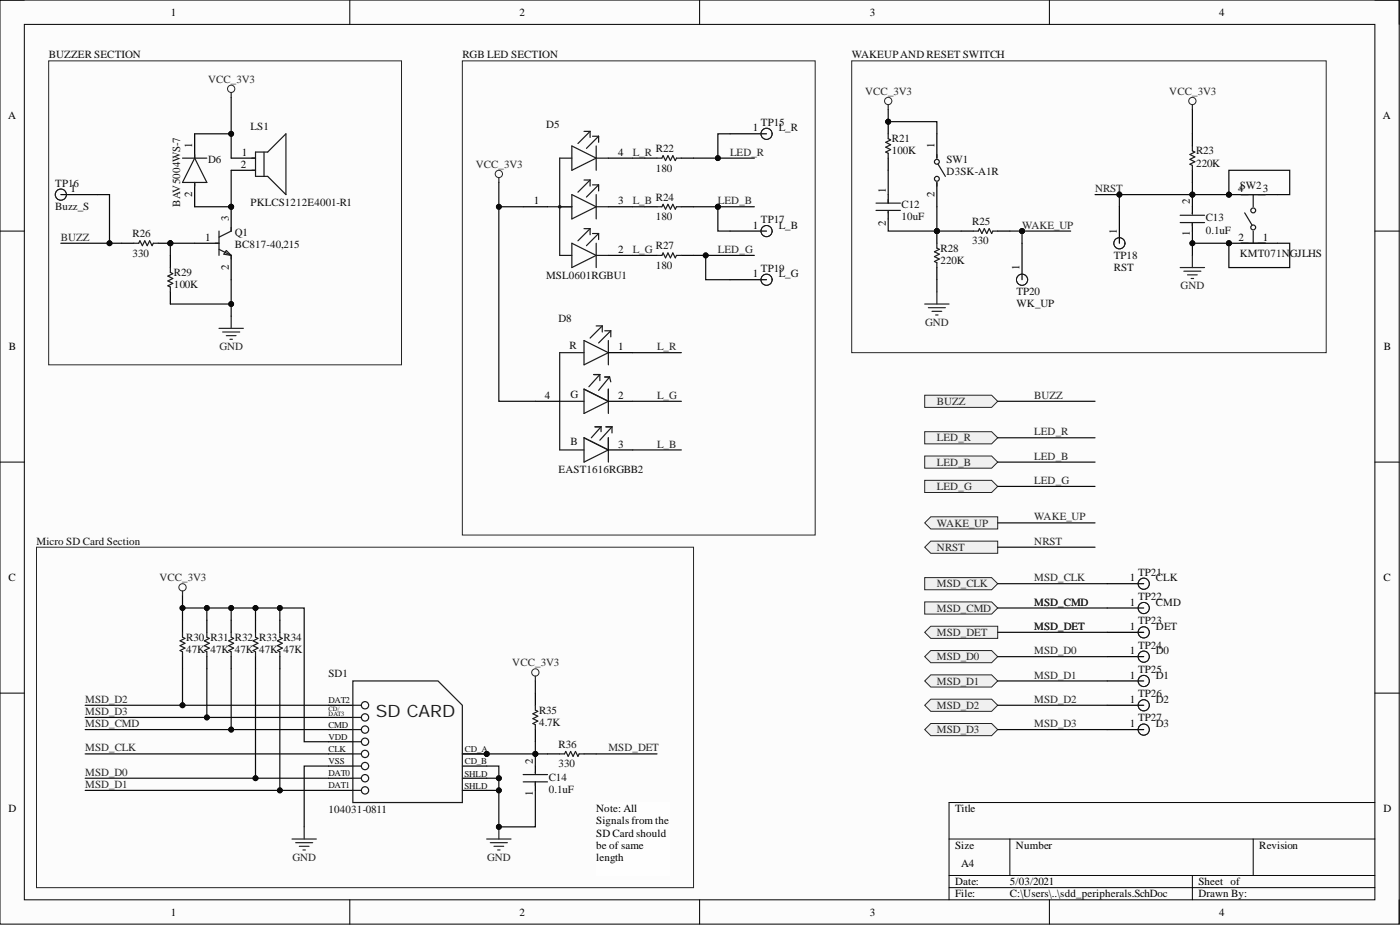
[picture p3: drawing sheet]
<svg xmlns="http://www.w3.org/2000/svg" width="292mm" height="193mm" viewBox="0 0 292 193" stroke-linecap="round" stroke-linejoin="round" font-family="sans-serif">
<defs><g id="words">
<text font-size="3.6" fill="#1c1c1c" x="78.4" y="149.7">SD CARD</text>
<g font-size="2.3">
<text x="35.6" y="3.3">1</text>
<text x="108.4" y="3.3">2</text>
<text x="181.5" y="3.3">3</text>
<text x="254.4" y="3.3">4</text>
<text x="1.7" y="24.9">A</text>
<text x="157.1" y="27.4">1</text>
<text x="288.6" y="24.9">A</text>
<text x="40.1" y="31" transform="rotate(-90 40.1 31)">1</text>
<text x="50.3" y="35">2</text>
<text x="50.4" y="32.5">1</text>
<text x="129" y="32.5">4</text>
<text x="195" y="31" transform="rotate(-90 195 31)">1</text>
<text x="14.7" y="40.1">1</text>
<text x="40.1" y="41.1" transform="rotate(-90 40.1 41.1)">2</text>
<text x="184.8" y="40.3" transform="rotate(-90 184.8 40.3)">1</text>
<text x="195" y="41.1" transform="rotate(-90 195 41.1)">2</text>
<text x="258.3" y="40.1">4</text>
<text x="263.5" y="40.1">3</text>
<text x="47.7" y="46.2" transform="rotate(-90 47.7 46.2)">3</text>
<text x="111.4" y="42.6">1</text>
<text x="129" y="42.6">3</text>
<text x="157.1" y="47.7">1</text>
<text x="184.8" y="47.2" transform="rotate(-90 184.8 47.2)">2</text>
<text x="248.3" y="42.6" transform="rotate(-90 248.3 42.6)">2</text>
<text x="42.8" y="50.2">1</text>
<text x="129" y="52.8">2</text>
<text x="233" y="48.7" transform="rotate(-90 233 48.7)">1</text>
<text x="248.3" y="49.3" transform="rotate(-90 248.3 49.3)">1</text>
<text x="258.4" y="50.2">2</text>
<text x="263.5" y="50.2">1</text>
<text x="47.7" y="56.3" transform="rotate(-90 47.7 56.3)">2</text>
<text x="157.1" y="57.8">1</text>
<text x="212.7" y="56.3" transform="rotate(-90 212.7 56.3)">1</text>
<text x="1.9" y="73.1">B</text>
<text x="129" y="73.1">1</text>
<text x="288.7" y="73.1">B</text>
<text x="113.6" y="83.2">4</text>
<text x="129" y="83.2">2</text>
<text x="129" y="93.4">3</text>
<text x="1.8" y="121.3">C</text>
<text x="235.7" y="121.3">1</text>
<text x="288.6" y="121.3">C</text>
<text x="235.7" y="126.3">1</text>
<text x="235.7" y="131.4">1</text>
<text x="235.7" y="136.5">1</text>
<text x="235.7" y="141.6">1</text>
<text x="235.7" y="146.6">1</text>
<text x="235.7" y="151.7">1</text>
<text x="111.2" y="159.3" transform="rotate(-90 111.2 159.3)">2</text>
<text x="111.2" y="166" transform="rotate(-90 111.2 166)">1</text>
<text x="1.8" y="169.5">D</text>
<text x="124.4" y="169.5">Note: All</text>
<text x="124.4" y="172">Signals from the</text>
<text x="199.3" y="169.5">Title</text>
<text x="288.6" y="169.5">D</text>
<text x="124.4" y="174.5">SD Card should</text>
<text x="124.4" y="177.1">be of same</text>
<text x="124.4" y="179.6">l</text>
<text x="125.1" y="179.6">ength</text>
<text x="199.3" y="177.1">Size</text>
<text x="212" y="177.1">Number</text>
<text x="262.7" y="177.1">Revision</text>
<text x="199.3" y="184.7">Date:</text>
<text x="200.5" y="180.9">A4</text>
<text x="210.7" y="184.7">5/03/2021</text>
<text x="250" y="184.7">Sheet of</text>
<text x="35.6" y="191">1</text>
<text x="108.4" y="191">2</text>
<text x="181.5" y="191">3</text>
<text x="199.3" y="187.2">File:</text>
<text x="210.7" y="187.2">C:\Users\..\sdd_peripherals.SchDoc</text>
<text x="250" y="187.2">Drawn By:</text>
<text x="254.4" y="191">4</text>
</g>
<g font-size="2.3" fill="#0e0e0e">
<text x="10.2" y="12.2">BUZZER SECTION</text>
<text x="96.5" y="12.2">RGB LED SECTION</text>
<text x="177.7" y="12.2">WAKEUPAND RESET SWITCH</text>
<text x="52.3" y="27.2">LS1</text>
<text x="114" y="26.6">D5</text>
<text x="158.7" y="26.2">TP15</text>
<text x="162.5" y="27.4">L_R</text>
<text x="186.1" y="29.7">R21</text>
<text x="43.4" y="34">D6</text>
<text x="136.8" y="31.7">R22</text>
<text x="136.8" y="35.8">180</text>
<text x="186.1" y="32.2">100K</text>
<text x="197.5" y="34">SW1</text>
<text x="249.5" y="32.2">R23</text>
<text x="249.5" y="34.8">220K</text>
<text x="11.5" y="38.9">TP16</text>
<text x="136.8" y="41.9">R24</text>
<text x="197.5" y="36.5">D3SK-A1R</text>
<text x="258.7" y="39.3">SW2</text>
<text x="11.5" y="43.8">Buzz_S</text>
<text x="37.6" y="43.1" transform="rotate(-90 37.6 43.1)">BAV5004WS-7</text>
<text x="52.3" y="42.9">PKLCS1212E4001-R1</text>
<text x="136.8" y="45.9">180</text>
<text x="158.7" y="46.5">TP17</text>
<text x="162.5" y="47.7">L_B</text>
<text x="188.1" y="43.4">C12</text>
<text x="188.1" y="45.9">10uF</text>
<text x="202.8" y="46.9">R25</text>
<text x="251.6" y="46.2">C13</text>
<text x="27.7" y="49.5">R26</text>
<text x="27.7" y="53.5">330</text>
<text x="49" y="49.2">Q1</text>
<text x="49" y="51.8">BC817-40,215</text>
<text x="136.8" y="52">R27</text>
<text x="196.2" y="52.5">R28</text>
<text x="202.8" y="51">330</text>
<text x="232.4" y="54">TP18</text>
<text x="251.6" y="48.7">0.1uF</text>
<text x="258.7" y="53.5">KMT071N</text>
<text x="269.1" y="53.5">GJLHS</text>
<text x="36.3" y="57.6">R29</text>
<text x="114" y="58.1">MSL0601RGBU1</text>
<text x="136.8" y="56.1">180</text>
<text x="158.7" y="56.7">TP19</text>
<text x="162.5" y="57.8">L_G</text>
<text x="196.2" y="55.1">220K</text>
<text x="232.4" y="56.5">RST</text>
<text x="36.3" y="60.1">100K</text>
<text x="212.1" y="61.6">TP20</text>
<text x="212.1" y="64.1">WK_UP</text>
<text x="116.5" y="67.2">D8</text>
<text x="118.8" y="72.8">R</text>
<text x="119.1" y="83">G</text>
<text x="119.1" y="92.8">B</text>
<text x="116.5" y="98.7">EAST1616RGBB2</text>
<text x="7.6" y="113.6">Micro SD Card Section</text>
<text x="237.4" y="120.1">TP21</text>
<text x="237.4" y="125.1">TP22</text>
<text x="241.2" y="121.3">CLK</text>
<text x="237.4" y="130.2">TP23</text>
<text x="241.2" y="126.3">CMD</text>
<text x="241.2" y="131.4">DET</text>
<text x="38.8" y="133.7">R30 R31 R32 R33 R34</text>
<text x="38.8" y="136.2">47K 47K 47K 47K 47K</text>
<text x="237.4" y="135.3">TP24</text>
<text x="241.2" y="136.5">D0</text>
<text x="68.5" y="141.3">SD1</text>
<text x="237.4" y="140.4">TP25</text>
<text x="241.2" y="141.6">D1</text>
<text x="112.5" y="148.9">R35</text>
<text x="237.4" y="145.4">TP26</text>
<text x="241.2" y="146.6">D2</text>
<text x="112.5" y="151.4">4.7K</text>
<text x="237.4" y="150.5">TP27</text>
<text x="241.2" y="151.7">D3</text>
<text x="116.5" y="156">R36</text>
<text x="116.5" y="160.1">330</text>
<text x="114.5" y="162.9">C14</text>
<text x="114.5" y="165.4">0.1uF</text>
<text x="68.5" y="169.7">104031-0811</text>
</g>
<g font-size="2.3" fill="#262626">
<text x="43.4" y="17.3">VCC_3V3</text>
<text x="180.5" y="19.8">VCC_3V3</text>
<text x="244" y="19.8">VCC_3V3</text>
<text x="99.3" y="35">VCC_3V3</text>
<text x="132" y="32.5">L_R</text>
<text x="152.3" y="32.5">LED_R</text>
<text x="228.5" y="40.1">NRST</text>
<text x="132" y="42.6">L_B</text>
<text x="149.8" y="42.6">LED_B</text>
<text x="213.2" y="47.7">WAKE_UP</text>
<text x="12.7" y="50.2">BUZZ</text>
<text x="132" y="52.8">L_G</text>
<text x="149.8" y="52.8">LED_G</text>
<text x="246.3" y="60.4">GND</text>
<text x="193" y="68">GND</text>
<text x="45.8" y="73.1">GND</text>
<text x="137.1" y="73.1">L_R</text>
<text x="137.1" y="83.2">L_G</text>
<text x="215.8" y="83.2">BUZZ</text>
<text x="195.5" y="84.5">BUZZ</text>
<text x="137.1" y="93.4">L_B</text>
<text x="195.5" y="92.1">LED_R</text>
<text x="215.8" y="90.8">LED_R</text>
<text x="215.8" y="95.9">LED_B</text>
<text x="195.5" y="97.2">LED_B</text>
<text x="215.8" y="101">LED_G</text>
<text x="195.5" y="102.2">LED_G</text>
<text x="195.5" y="109.8">WAKE_UP</text>
<text x="215.8" y="108.6">WAKE_UP</text>
<text x="215.8" y="113.6">NRST</text>
<text x="195.5" y="114.9">NRST</text>
<text x="33.3" y="121.3">VCC_3V3</text>
<text x="195.5" y="122.5">MSD_CLK</text>
<text x="215.8" y="121.3">MSD_CLK</text>
<text x="195.5" y="127.6">MSD_CMD</text>
<text x="215.8" y="126.3">MSD_CMD</text>
<text x="215.8" y="131.4">MSD_DET</text>
<text x="195.5" y="132.7">MSD_DET</text>
<text x="195.5" y="137.7">MSD_D0</text>
<text x="215.8" y="136.5">MSD_D0</text>
<text x="106.9" y="139">VCC_3V3</text>
<text x="195.5" y="142.8">MSD_D1</text>
<text x="215.8" y="141.6">MSD_D1</text>
<text x="17.8" y="146.6">MSD_D2</text>
<text x="17.8" y="149.2">MSD_D3</text>
<text x="195.5" y="147.9">MSD_D2</text>
<text x="215.8" y="146.6">MSD_D2</text>
<text x="17.8" y="151.7">MSD_CMD</text>
<text x="195.5" y="153">MSD_D3</text>
<text x="215.8" y="151.7">MSD_D3</text>
<text x="17.8" y="161.8">MSD_D0</text>
<text x="17.8" y="156.8">MSD_CLK</text>
<text x="126.9" y="156.8">MSD_DET</text>
<text x="17.8" y="164.4">MSD_D1</text>
<text x="61" y="179.6">GND</text>
<text x="101.6" y="179.6">GND</text>
</g>
<g font-size="1.9" fill="#0e0e0e">
<text x="68.5" y="146.7">DAT2</text>
<text x="68.5" y="151.8">CMD</text>
<text x="68.5" y="154.3">VDD</text>
<text x="68.5" y="156.9">CLK</text>
<text x="68.5" y="159.4">VSS</text>
<text x="68.5" y="161.9">DAT0</text>
<text x="97" y="156.9">CD_A</text>
<text x="97" y="159.4">CD_B</text>
<text x="68.5" y="164.5">DAT1</text>
<text x="96.9" y="162.1">SHLD</text>
<text x="96.9" y="164.6">SHLD</text>
</g>
<g font-size="1.4" fill="#0e0e0e">
<text x="68.5" y="149.3">DAT3</text>
<text x="68.5" y="148.3">CD/</text>
</g>
</g></defs>
<path d="M0 0h291.9v192.8h-291.9z" fill-rule="evenodd" fill="#fcfcfc"/>
<path d="M0 0h291.9v192.8h-291.9z" fill="none" stroke="#000" stroke-width=".21"/>
<path d="M5.1 5.1h281.8v182.6h-281.8z" fill-rule="evenodd" fill="#fcfcfc"/>
<g fill="none" stroke="#000" stroke-width=".21">
<path d="M0 0h5.1M5.1 5.1h281.8v182.6h-281.8zM73 0v5.1M146 0v5.1M219 0v5.1M286.9 0h5v5.1M0 48.2h5.1M286.9 48.2h5M0 96.4h5.1M286.9 96.4h5M0 144.6h5.1M286.9 144.6h5"/>
<path d="M198 175h88.9M210.7 175v7.6M261.5 175v7.6M286.9 167.4h-88.9v20.3M73 187.7v5.1M146 187.7v5.1M198 182.6h88.9M198 185.2h88.9M219 187.7v5.1M248.8 182.6v5.1M291.9 187.7v5.1"/>
</g>
<path d="M40.6 27.9v5.1M40.6 38.1v5M48.2 33h5.1M48.2 35.5h5.1" fill="none" stroke="#000" stroke-width=".25"/>
<path d="M38.1 33h5.1M40.6 33l2.6 5.1h-5.1zM40.6 32.2v.8M40.6 38.1v.7M52.5 33h.8M52.5 35.5h.8M53.3 31.7h2.5l3.9-3.8v12.7l-3.9-3.8h-2.5zM55.1 31.7v5.1" fill="none" stroke="#1c1c1c" stroke-width=".25"/>
<circle cx="48.2" cy="18.5" r=".76" fill="none" stroke="#262626" stroke-width=".21"/>
<path d="M48.2 19.3v1M45.7 68.5h5.1M46.5 69.3h3.5M47.2 70h2M48 70.8h.5M48.2 66v2.5" fill="none" stroke="#262626" stroke-width=".25"/>
<circle cx="48.2" cy="43.1" r=".51" fill="#0e0e0e"/>
<circle cx="48.2" cy="43.1" r=".51" fill="none" stroke="#0e0e0e" stroke-width=".21"/>
<path d="M40.6 50.7h5.1M48.2 43.1v5.1" fill="none" stroke="#000" stroke-width=".25"/>
<circle cx="48.2" cy="43.1" r=".51" fill="#0e0e0e"/>
<circle cx="48.2" cy="43.1" r=".51" fill="none" stroke="#0e0e0e" stroke-width=".21"/>
<path d="M48.2 53.3v5.1" fill="none" stroke="#000" stroke-width=".25"/>
<path d="M44.9 50.7h.8M45.7 48.2v5.1M45.7 52l2.5 1.3M47.2 52.3l1 1-1.5-.3zM48.2 47.4v.8l-2.5 1.3M48.2 53.3v.7" fill="none" stroke="#1c1c1c" stroke-width=".25"/>
<circle cx="35.5" cy="50.7" r=".51" fill="#0e0e0e"/>
<circle cx="35.5" cy="50.7" r=".51" fill="none" stroke="#0e0e0e" stroke-width=".21"/>
<path d="M33 50.7h2.5" fill="none" stroke="#000" stroke-width=".25"/>
<circle cx="35.5" cy="50.7" r=".51" fill="#0e0e0e"/>
<circle cx="35.5" cy="50.7" r=".51" fill="none" stroke="#0e0e0e" stroke-width=".21"/>
<g fill="none" stroke="#000" stroke-width=".25">
<path d="M126.9 33h5.1M134.5 33h2.6M142.2 33h2.5M25.4 50.7h2.5M35.5 53.3v2.5M109.2 43.1h5M126.9 43.1h5.1M126.9 53.3h5.1M134.5 43.1h2.6M134.5 53.3h2.6M142.2 43.1h2.5M142.2 53.3h2.5"/>
<path d="M35.5 60.9v2.5"/>
</g>
<g fill="none" stroke="#1c1c1c" stroke-width=".25">
<path d="M119.3 30.5l5.1 2.5-5.1 2.5zM119.3 33h-2.5v20.3h2.5M121.9 27.4h1.2M121.9 37.6h1.2M123.1 27.4l-2.5 2.5M123.1 27.4v1.3M123.1 37.6v1.2M123.1 37.6l-2.5 2.5M123.6 28.4h1.3M123.6 38.6h1.3M124.4 33h2.5M124.4 30.5v5"/>
<path d="M124.9 28.4v1.3M124.9 38.6v1.2M124.9 28.4l-2.5 2.6M124.9 38.6l-2.5 2.5M137.1 33h1l.3-.5 .5 1 .5-1 .5 1 .5-1 .5 1 .2-.5h1.1M27.9 50.7h1l.3-.5 .5 1.1 .5-1.1 .5 1.1 .5-1.1 .5 1.1 .3-.6h1M35.5 55.8v1l.5 .3-1 .5 1 .5-1 .5 1 .5-1 .5 .5 .3v1M114.2 43.1h5.1M119.3 40.6l5.1 2.5-5.1 2.6zM119.3 50.7l5.1 2.6-5.1 2.5zM121.9 47.7h1.2M123.1 47.7v1.3"/>
<path d="M123.1 47.7l-2.5 2.5M123.6 48.7h1.3M124.4 40.6v5.1M124.4 50.7v5.1M124.4 43.1h2.5M124.4 53.3h2.5M124.9 48.7v1.3M124.9 48.7l-2.5 2.6M137.1 43.1h1l.3-.5 .5 1 .5-1 .5 1 .5-1 .5 1 .2-.5h1.1M137.1 53.3h1l.3-.5 .5 1 .5-1 .5 1 .5-1 .5 1 .2-.5h1.1"/>
<circle cx="116.8" cy="43.1" r=".25"/>
</g>
<g fill="none" stroke="#262626" stroke-width=".21">
<path d="M10.2 12.7h73.6v63.4h-73.6z"/>
<circle cx="104.1" cy="36.3" r=".76"/>
</g>
<path d="M104.1 37v1.1" fill="none" stroke="#262626" stroke-width=".25"/>
<circle cx="149.8" cy="43.1" r=".51" fill="#0e0e0e"/>
<circle cx="149.8" cy="43.1" r=".51" fill="none" stroke="#0e0e0e" stroke-width=".21"/>
<path d="M96.5 12.7h73.6v98.9h-73.6z" fill="none" stroke="#262626" stroke-width=".21"/>
<path d="M195.5 27.9v5.1M195.5 38.1v5" fill="none" stroke="#000" stroke-width=".25"/>
<g fill="none" stroke="#1c1c1c" stroke-width=".25">
<path d="M195.5 32.2v.8M195.5 38.1v.7M195.7 34.3l1.5 2.5"/>
<circle cx="195.5" cy="37.3" r=".51"/>
<circle cx="195.5" cy="33.8" r=".51"/>
</g>
<circle cx="256.4" cy="50.7" r=".51" fill="#0e0e0e"/>
<circle cx="256.4" cy="50.7" r=".51" fill="none" stroke="#0e0e0e" stroke-width=".21"/>
<circle cx="256.4" cy="40.6" r=".51" fill="#0e0e0e"/>
<circle cx="256.4" cy="40.6" r=".51" fill="none" stroke="#0e0e0e" stroke-width=".21"/>
<path d="M256.4 50.7h5.1" fill="none" stroke="#000" stroke-width=".25"/>
<circle cx="256.4" cy="50.7" r=".51" fill="#0e0e0e"/>
<circle cx="256.4" cy="50.7" r=".51" fill="none" stroke="#0e0e0e" stroke-width=".21"/>
<path d="M256.4 40.6h5.1M261.5 50.7h5.1" fill="none" stroke="#000" stroke-width=".25"/>
<circle cx="256.4" cy="40.6" r=".51" fill="#0e0e0e"/>
<circle cx="256.4" cy="40.6" r=".51" fill="none" stroke="#0e0e0e" stroke-width=".21"/>
<path d="M261.5 40.6h5.1" fill="none" stroke="#000" stroke-width=".25"/>
<g fill="none" stroke="#1c1c1c" stroke-width=".25">
<path d="M258.9 50.7h5.1M258.9 40.6h5.1M259.7 44.4l1.5 2.5M261.5 40.6v2.5M261.5 48.2v2.5"/>
<circle cx="261.5" cy="47.4" r=".51"/>
<circle cx="261.5" cy="43.9" r=".51"/>
</g>
<circle cx="185.3" cy="25.4" r=".51" fill="#0e0e0e"/>
<circle cx="185.3" cy="25.4" r=".51" fill="none" stroke="#0e0e0e" stroke-width=".21"/>
<path d="M185.3 25.4v2.5" fill="none" stroke="#000" stroke-width=".25"/>
<circle cx="185.3" cy="25.4" r=".51" fill="#0e0e0e"/>
<circle cx="185.3" cy="25.4" r=".51" fill="none" stroke="#0e0e0e" stroke-width=".21"/>
<path d="M185.3 33v2.5M185.3 40.6v1.8M185.3 44.1v1.6M200.5 48.2h2.6M208.2 48.2h2.5" fill="none" stroke="#000" stroke-width=".25"/>
<path d="M185.3 27.9v1l.5 .3-1 .5 1 .5-1 .5 1 .5-1 .5 .5 .3v1M182.8 42.4h5.1M182.8 43.9h5.1M185.3 41.6v.8M185.3 44.1v.3M203.1 48.2h1l.3-.5 .5 1 .5-1 .5 1 .5-1 .5 1 .2-.5h1.1" fill="none" stroke="#1c1c1c" stroke-width=".25"/>
<circle cx="195.5" cy="48.2" r=".51" fill="#0e0e0e"/>
<circle cx="195.5" cy="48.2" r=".51" fill="none" stroke="#0e0e0e" stroke-width=".21"/>
<path d="M195.5 48.2v2.5" fill="none" stroke="#000" stroke-width=".25"/>
<circle cx="195.5" cy="48.2" r=".51" fill="#0e0e0e"/>
<circle cx="195.5" cy="48.2" r=".51" fill="none" stroke="#0e0e0e" stroke-width=".21"/>
<path d="M248.8 27.9v2.6M248.8 35.5v2.6M195.5 55.8v2.6" fill="none" stroke="#000" stroke-width=".25"/>
<path d="M248.8 30.5v1l.5 .2-1 .5 1 .5-1 .5 1 .5-1 .6 .5 .2v1M195.5 50.7v1.1l.5 .2-1 .5 1 .5-1 .5 1 .5-1 .5 .5 .3v1" fill="none" stroke="#1c1c1c" stroke-width=".25"/>
<g fill="none" stroke="#262626" stroke-width=".21">
<circle cx="185.3" cy="21.1" r=".76"/>
<circle cx="248.8" cy="21.1" r=".76"/>
</g>
<path d="M185.3 21.8v1M248.8 21.8v1M246.2 55.8h5.1M247 56.6h3.6M247.8 57.3h2M248.5 58.1h.5M248.8 53.3v2.5M192.9 63.4h5.1M193.7 64.2h3.5M194.5 64.9h2M195.2 65.7h.5M195.5 60.9v2.5" fill="none" stroke="#262626" stroke-width=".25"/>
<circle cx="213.2" cy="48.2" r=".51" fill="#0e0e0e"/>
<circle cx="213.2" cy="48.2" r=".51" fill="none" stroke="#0e0e0e" stroke-width=".21"/>
<path d="M177.7 12.7h99v60.9h-99z" fill="none" stroke="#262626" stroke-width=".21"/>
<circle cx="101.5" cy="157.3" r=".51" fill="#0e0e0e"/>
<circle cx="101.5" cy="157.3" r=".51" fill="none" stroke="#0e0e0e" stroke-width=".21"/>
<path d="M68.5 147.1h5.1M68.5 149.7h5.1M68.5 152.2h5.1M68.5 154.7h5.1M68.5 157.3h5.1M96.5 157.3h5M68.5 162.3h5.1M68.5 164.9h5.1" fill="none" stroke="#000" stroke-width=".25"/>
<circle cx="101.5" cy="157.3" r=".51" fill="#0e0e0e"/>
<circle cx="101.5" cy="157.3" r=".51" fill="none" stroke="#0e0e0e" stroke-width=".21"/>
<path d="M68.5 159.8h5.1M96.5 159.8h5M96.5 162.3h5M96.5 164.9h5" fill="none" stroke="#000" stroke-width=".25"/>
<path d="M73.6 142.1h17.8l5.1 5v20.3h-22.9z" fill="none" stroke="#1c1c1c" stroke-width=".25"/>
<circle cx="76.2" cy="149.7" r=".76" fill="#fefefe"/>
<circle cx="76.2" cy="149.7" r=".76" fill="none" stroke="#1c1c1c" stroke-width=".25"/>
<circle cx="76.2" cy="152.2" r=".76" fill="#fefefe"/>
<circle cx="76.2" cy="152.2" r=".76" fill="none" stroke="#1c1c1c" stroke-width=".25"/>
<circle cx="76.2" cy="147.1" r=".76" fill="#fefefe"/>
<circle cx="76.2" cy="147.1" r=".76" fill="none" stroke="#1c1c1c" stroke-width=".25"/>
<circle cx="76.2" cy="154.7" r=".76" fill="#fefefe"/>
<circle cx="76.2" cy="154.7" r=".76" fill="none" stroke="#1c1c1c" stroke-width=".25"/>
<circle cx="76.2" cy="157.3" r=".76" fill="#fefefe"/>
<circle cx="76.2" cy="157.3" r=".76" fill="none" stroke="#1c1c1c" stroke-width=".25"/>
<circle cx="76.2" cy="162.4" r=".76" fill="#fefefe"/>
<circle cx="76.2" cy="162.4" r=".76" fill="none" stroke="#1c1c1c" stroke-width=".25"/>
<circle cx="76.2" cy="159.8" r=".76" fill="#fefefe"/>
<circle cx="76.2" cy="159.8" r=".76" fill="none" stroke="#1c1c1c" stroke-width=".25"/>
<circle cx="76.2" cy="164.9" r=".76" fill="#fefefe"/>
<g fill="none" stroke="#1c1c1c" stroke-width=".25">
<path d="M38.1 131.9v1l.5 .3-1 .5 1 .5-1 .5 1 .5-1 .5 .5 .3v1M43.2 131.9v1l.5 .3-1.1 .5 1.1 .5-1.1 .5 1.1 .5-1.1 .5 .6 .3v1M48.2 131.9v1l.5 .3-1 .5 1 .5-1 .5 1 .5-1 .5 .5 .3v1M53.3 131.9v1l.5 .3-1 .5 1 .5-1 .5 1 .5-1 .5 .5 .3v1M58.4 131.9v1l.5 .3-1 .5 1 .5-1 .5 1 .5-1 .5 .5 .3v1M73.6 147.1h1.8M73.6 152.2h1.8M73.6 154.7h1.8M73.6 157.3h1.8M73.6 159.8h1.8M73.6 149.7h1.8M116.8 157.3h1l.2-.5 .6 1 .5-1 .5 1 .5-1 .5 1 .2-.5h1.1"/>
<path d="M73.6 162.3h1.8M73.6 164.9h1.8"/>
<circle cx="76.2" cy="164.9" r=".76"/>
</g>
<path d="M38.1 129.4v2.5M38.1 137v2.5M43.2 129.4v2.5M43.2 137v2.5M48.2 129.4v2.5M48.2 137v2.5M53.3 129.4v2.5M53.3 137v2.5M58.4 129.4v2.5M58.4 137v2.5M114.2 157.3h2.6M121.9 157.3h2.5" fill="none" stroke="#000" stroke-width=".25"/>
<circle cx="38.1" cy="122.5" r=".76" fill="none" stroke="#262626" stroke-width=".21"/>
<path d="M38.1 123.3v1M60.9 175h5.1M61.7 175.8h3.5M62.4 176.6h2.1M63.2 177.3h.5M63.5 172.5v2.5M101.5 175h5.1M102.3 175.8h3.6M103.1 176.6h2M103.8 177.3h.5M104.1 172.5v2.5" fill="none" stroke="#262626" stroke-width=".25"/>
<circle cx="104.1" cy="172.5" r=".51" fill="#0e0e0e"/>
<circle cx="104.1" cy="172.5" r=".51" fill="none" stroke="#0e0e0e" stroke-width=".21"/>
<path d="M111.7 144.6v2.5M111.7 152.2v2.5" fill="none" stroke="#000" stroke-width=".25"/>
<path d="M111.7 147.1v1l.5 .3-1 .5 1 .5-1 .5 1 .5-1 .5 .5 .3v1" fill="none" stroke="#1c1c1c" stroke-width=".25"/>
<g fill="none" stroke="#262626" stroke-width=".21">
<path d="M7.6 114.2h137.1v71h-137.1z"/>
<circle cx="111.7" cy="140.3" r=".76"/>
</g>
<path d="M111.7 141v1.1" fill="none" stroke="#262626" stroke-width=".25"/>
<path d="M124.4 167.4h15.2v15.2h-15.2z" fill-rule="evenodd" fill="#fefefe"/>
<path d="M124.4 167.4h15.2v15.2h-15.2z" fill="none" stroke="#fefefe" stroke-width=".21"/>
<path d="M152.3 27.9h7.6M12.7 40.6h7.6M152.3 48.2h7.6M152.3 58.4h7.6M213.2 50.7v7.7M233.5 43.1v7.6M248.8 43.1v1.6M248.8 46.4v1.8M111.7 159.8v1.5M111.7 163.1v1.8" fill="none" stroke="#000" stroke-width=".25"/>
<path d="M246.2 46.4h5.1M246.2 44.9h5.1M248.8 44.4v.3M248.8 46.4v.8M109.2 163.1h5M109.2 161.6h5M111.7 161.1v.2M111.7 163.1v.8" fill="none" stroke="#1c1c1c" stroke-width=".25"/>
<g fill="none" stroke="#1c1c1c" stroke-width=".21">
<circle cx="159.9" cy="27.9" r="1.17"/>
<circle cx="12.7" cy="40.6" r="1.17"/>
<circle cx="159.9" cy="58.4" r="1.17"/>
<circle cx="159.9" cy="48.2" r="1.17"/>
<circle cx="213.2" cy="58.4" r="1.17"/>
<circle cx="233.6" cy="50.7" r="1.17"/>
</g>
<path d="M192.9 82.5h14l1.3 1.2-1.3 1.3h-14z" fill-rule="evenodd" fill="#f0f0f0"/>
<path d="M192.9 82.5h14l1.3 1.2-1.3 1.3h-14z" fill="none" stroke="#262626" stroke-width=".21"/>
<path d="M192.9 90.1h14l1.3 1.2-1.3 1.3h-14z" fill-rule="evenodd" fill="#f0f0f0"/>
<path d="M192.9 90.1h14l1.3 1.2-1.3 1.3h-14z" fill="none" stroke="#262626" stroke-width=".21"/>
<path d="M192.9 95.1h14l1.3 1.3-1.3 1.3h-14z" fill-rule="evenodd" fill="#f0f0f0"/>
<path d="M192.9 95.1h14l1.3 1.3-1.3 1.3h-14z" fill="none" stroke="#262626" stroke-width=".21"/>
<path d="M192.9 100.2h14l1.3 1.3-1.3 1.2h-14z" fill-rule="evenodd" fill="#f0f0f0"/>
<path d="M192.9 100.2h14l1.3 1.3-1.3 1.2h-14z" fill="none" stroke="#262626" stroke-width=".21"/>
<path d="M192.9 109.1l1.3-1.3h14v2.6h-14z" fill-rule="evenodd" fill="#f0f0f0"/>
<path d="M192.9 109.1l1.3-1.3h14v2.6h-14z" fill="none" stroke="#262626" stroke-width=".21"/>
<path d="M192.9 114.2l1.3-1.3h14v2.5h-14z" fill-rule="evenodd" fill="#f0f0f0"/>
<path d="M192.9 114.2l1.3-1.3h14v2.5h-14z" fill="none" stroke="#262626" stroke-width=".21"/>
<path d="M192.9 120.5h14l1.3 1.3-1.3 1.2h-14z" fill-rule="evenodd" fill="#f0f0f0"/>
<path d="M192.9 120.5h14l1.3 1.3-1.3 1.2h-14z" fill="none" stroke="#262626" stroke-width=".21"/>
<path d="M192.9 125.6h14l1.3 1.2-1.3 1.3h-14z" fill-rule="evenodd" fill="#f0f0f0"/>
<path d="M192.9 125.6h14l1.3 1.2-1.3 1.3h-14z" fill="none" stroke="#262626" stroke-width=".21"/>
<path d="M192.9 131.9l1.3-1.3h14v2.6h-14z" fill-rule="evenodd" fill="#f0f0f0"/>
<path d="M192.9 131.9l1.3-1.3h14v2.6h-14z" fill="none" stroke="#262626" stroke-width=".21"/>
<path d="M192.9 137l1.3-1.3h12.7l1.3 1.3-1.3 1.3h-12.7z" fill-rule="evenodd" fill="#f0f0f0"/>
<path d="M192.9 137l1.3-1.3h12.7l1.3 1.3-1.3 1.3h-12.7z" fill="none" stroke="#262626" stroke-width=".21"/>
<path d="M192.9 142.1l1.3-1.3h12.7l1.3 1.3-1.3 1.2h-12.7z" fill-rule="evenodd" fill="#f0f0f0"/>
<path d="M192.9 142.1l1.3-1.3h12.7l1.3 1.3-1.3 1.2h-12.7z" fill="none" stroke="#262626" stroke-width=".21"/>
<path d="M192.9 147.1l1.3-1.2h12.7l1.3 1.2-1.3 1.3h-12.7z" fill-rule="evenodd" fill="#f0f0f0"/>
<path d="M192.9 147.1l1.3-1.2h12.7l1.3 1.2-1.3 1.3h-12.7z" fill="none" stroke="#262626" stroke-width=".21"/>
<path d="M192.9 152.2l1.3-1.3h12.7l1.3 1.3-1.3 1.3h-12.7z" fill-rule="evenodd" fill="#f0f0f0"/>
<path d="M192.9 152.2l1.3-1.3h12.7l1.3 1.3-1.3 1.3h-12.7z" fill="none" stroke="#262626" stroke-width=".21"/>
<path d="M231 121.8h7.6M231 126.8h7.6M231 131.9h7.6M231 137h7.6M231 142.1h7.6M231 147.1h7.6M231 152.2h7.6" fill="none" stroke="#000" stroke-width=".25"/>
<g fill="none" stroke="#1c1c1c" stroke-width=".21">
<circle cx="238.6" cy="137" r="1.17"/>
<circle cx="238.6" cy="131.9" r="1.17"/>
<circle cx="238.6" cy="126.8" r="1.17"/>
<circle cx="238.6" cy="121.8" r="1.17"/>
<circle cx="238.6" cy="152.2" r="1.17"/>
<circle cx="238.6" cy="142.1" r="1.17"/>
<circle cx="238.6" cy="147.1" r="1.17"/>
</g>
<path d="M48.2 20.3v12.7" fill="none" stroke="#0e0e0e" stroke-width=".25"/>
<circle cx="48.2" cy="27.9" r=".51" fill="#0e0e0e"/>
<circle cx="48.2" cy="27.9" r=".51" fill="none" stroke="#0e0e0e" stroke-width=".21"/>
<path d="M40.6 27.9h7.6" fill="none" stroke="#0e0e0e" stroke-width=".25"/>
<circle cx="48.2" cy="27.9" r=".51" fill="#0e0e0e"/>
<circle cx="48.2" cy="27.9" r=".51" fill="none" stroke="#0e0e0e" stroke-width=".21"/>
<path d="M48.2 35.5v7.6h-7.6" fill="none" stroke="#0e0e0e" stroke-width=".25"/>
<circle cx="48.2" cy="43.1" r=".51" fill="#0e0e0e"/>
<circle cx="48.2" cy="43.1" r=".51" fill="none" stroke="#0e0e0e" stroke-width=".21"/>
<path d="M35.5 50.7h5.1" fill="none" stroke="#0e0e0e" stroke-width=".25"/>
<circle cx="35.5" cy="50.7" r=".51" fill="#0e0e0e"/>
<circle cx="35.5" cy="50.7" r=".51" fill="none" stroke="#0e0e0e" stroke-width=".21"/>
<path d="M35.5 50.7v2.6" fill="none" stroke="#0e0e0e" stroke-width=".25"/>
<circle cx="35.5" cy="50.7" r=".51" fill="#0e0e0e"/>
<circle cx="35.5" cy="50.7" r=".51" fill="none" stroke="#0e0e0e" stroke-width=".21"/>
<path d="M48.2 58.4v7.6" fill="none" stroke="#0e0e0e" stroke-width=".25"/>
<circle cx="48.2" cy="63.4" r=".51" fill="#0e0e0e"/>
<circle cx="48.2" cy="63.4" r=".51" fill="none" stroke="#0e0e0e" stroke-width=".21"/>
<path d="M35.5 63.4h12.7" fill="none" stroke="#0e0e0e" stroke-width=".25"/>
<circle cx="48.2" cy="63.4" r=".51" fill="#0e0e0e"/>
<circle cx="48.2" cy="63.4" r=".51" fill="none" stroke="#0e0e0e" stroke-width=".21"/>
<path d="M12.7 50.7h12.7" fill="none" stroke="#0e0e0e" stroke-width=".25"/>
<circle cx="22.8" cy="50.7" r=".51" fill="#0e0e0e"/>
<circle cx="22.8" cy="50.7" r=".51" fill="none" stroke="#0e0e0e" stroke-width=".21"/>
<path d="M104.1 38.1v5h5.1" fill="none" stroke="#0e0e0e" stroke-width=".25"/>
<circle cx="104.1" cy="43.1" r=".51" fill="#0e0e0e"/>
<circle cx="104.1" cy="43.1" r=".51" fill="none" stroke="#0e0e0e" stroke-width=".21"/>
<path d="M132 33h2.5M185.3 35.5v5.1M132 43.1h2.5M132 53.3h2.5M195.5 43.1v5.1h-10.2v-2.5" fill="none" stroke="#0e0e0e" stroke-width=".25"/>
<circle cx="195.5" cy="48.2" r=".51" fill="#0e0e0e"/>
<circle cx="195.5" cy="48.2" r=".51" fill="none" stroke="#0e0e0e" stroke-width=".21"/>
<path d="M185.3 22.8v2.6h10.2v2.5" fill="none" stroke="#0e0e0e" stroke-width=".25"/>
<circle cx="185.3" cy="25.4" r=".51" fill="#0e0e0e"/>
<circle cx="185.3" cy="25.4" r=".51" fill="none" stroke="#0e0e0e" stroke-width=".21"/>
<path d="M195.5 58.4v2.5M195.5 48.2h5" fill="none" stroke="#0e0e0e" stroke-width=".25"/>
<circle cx="195.5" cy="48.2" r=".51" fill="#0e0e0e"/>
<circle cx="195.5" cy="48.2" r=".51" fill="none" stroke="#0e0e0e" stroke-width=".21"/>
<path d="M210.7 48.2h12.7" fill="none" stroke="#0e0e0e" stroke-width=".25"/>
<circle cx="213.2" cy="48.2" r=".51" fill="#0e0e0e"/>
<circle cx="213.2" cy="48.2" r=".51" fill="none" stroke="#0e0e0e" stroke-width=".21"/>
<path d="M248.8 38.1v2.5h7.6v-5.1h12.7v5.1h-2.5M248.8 22.8v5.1" fill="none" stroke="#0e0e0e" stroke-width=".25"/>
<circle cx="256.4" cy="40.6" r=".51" fill="#0e0e0e"/>
<circle cx="256.4" cy="40.6" r=".51" fill="none" stroke="#0e0e0e" stroke-width=".21"/>
<circle cx="248.8" cy="40.6" r=".51" fill="#0e0e0e"/>
<circle cx="248.8" cy="40.6" r=".51" fill="none" stroke="#0e0e0e" stroke-width=".21"/>
<path d="M248.8 48.2v5.1" fill="none" stroke="#0e0e0e" stroke-width=".25"/>
<circle cx="248.8" cy="50.7" r=".51" fill="#0e0e0e"/>
<circle cx="248.8" cy="50.7" r=".51" fill="none" stroke="#0e0e0e" stroke-width=".21"/>
<path d="M248.8 50.7h7.6v5.1h12.7v-5.1h-2.5" fill="none" stroke="#0e0e0e" stroke-width=".25"/>
<circle cx="256.4" cy="50.7" r=".51" fill="#0e0e0e"/>
<circle cx="256.4" cy="50.7" r=".51" fill="none" stroke="#0e0e0e" stroke-width=".21"/>
<circle cx="248.8" cy="50.7" r=".51" fill="#0e0e0e"/>
<circle cx="248.8" cy="50.7" r=".51" fill="none" stroke="#0e0e0e" stroke-width=".21"/>
<path d="M228.5 40.6h20.3" fill="none" stroke="#0e0e0e" stroke-width=".25"/>
<circle cx="248.8" cy="40.6" r=".51" fill="#0e0e0e"/>
<circle cx="248.8" cy="40.6" r=".51" fill="none" stroke="#0e0e0e" stroke-width=".21"/>
<circle cx="233.5" cy="40.6" r=".51" fill="#0e0e0e"/>
<circle cx="233.5" cy="40.6" r=".51" fill="none" stroke="#0e0e0e" stroke-width=".21"/>
<path d="M38.1 124.3v5.1" fill="none" stroke="#0e0e0e" stroke-width=".25"/>
<circle cx="38.1" cy="126.8" r=".51" fill="#0e0e0e"/>
<circle cx="38.1" cy="126.8" r=".51" fill="none" stroke="#0e0e0e" stroke-width=".21"/>
<path d="M38.1 126.8h5.1v2.6" fill="none" stroke="#0e0e0e" stroke-width=".25"/>
<circle cx="43.2" cy="126.8" r=".51" fill="#0e0e0e"/>
<circle cx="43.2" cy="126.8" r=".51" fill="none" stroke="#0e0e0e" stroke-width=".21"/>
<circle cx="38.1" cy="126.8" r=".51" fill="#0e0e0e"/>
<circle cx="38.1" cy="126.8" r=".51" fill="none" stroke="#0e0e0e" stroke-width=".21"/>
<path d="M43.2 126.8h5v2.6" fill="none" stroke="#0e0e0e" stroke-width=".25"/>
<circle cx="48.2" cy="126.8" r=".51" fill="#0e0e0e"/>
<circle cx="48.2" cy="126.8" r=".51" fill="none" stroke="#0e0e0e" stroke-width=".21"/>
<circle cx="43.2" cy="126.8" r=".51" fill="#0e0e0e"/>
<circle cx="43.2" cy="126.8" r=".51" fill="none" stroke="#0e0e0e" stroke-width=".21"/>
<path d="M48.2 126.8h5.1v2.6" fill="none" stroke="#0e0e0e" stroke-width=".25"/>
<circle cx="53.3" cy="126.8" r=".51" fill="#0e0e0e"/>
<circle cx="53.3" cy="126.8" r=".51" fill="none" stroke="#0e0e0e" stroke-width=".21"/>
<circle cx="48.2" cy="126.8" r=".51" fill="#0e0e0e"/>
<circle cx="48.2" cy="126.8" r=".51" fill="none" stroke="#0e0e0e" stroke-width=".21"/>
<path d="M53.3 126.8h5.1v2.6" fill="none" stroke="#0e0e0e" stroke-width=".25"/>
<circle cx="58.4" cy="126.8" r=".51" fill="#0e0e0e"/>
<circle cx="58.4" cy="126.8" r=".51" fill="none" stroke="#0e0e0e" stroke-width=".21"/>
<circle cx="53.3" cy="126.8" r=".51" fill="#0e0e0e"/>
<circle cx="53.3" cy="126.8" r=".51" fill="none" stroke="#0e0e0e" stroke-width=".21"/>
<path d="M17.8 147.1h50.7" fill="none" stroke="#0e0e0e" stroke-width=".25"/>
<circle cx="38.1" cy="147.1" r=".51" fill="#0e0e0e"/>
<circle cx="38.1" cy="147.1" r=".51" fill="none" stroke="#0e0e0e" stroke-width=".21"/>
<path d="M17.8 149.7h50.7" fill="none" stroke="#0e0e0e" stroke-width=".25"/>
<circle cx="43.2" cy="149.7" r=".51" fill="#0e0e0e"/>
<circle cx="43.2" cy="149.7" r=".51" fill="none" stroke="#0e0e0e" stroke-width=".21"/>
<path d="M17.8 152.2h50.7" fill="none" stroke="#0e0e0e" stroke-width=".25"/>
<circle cx="48.2" cy="152.2" r=".51" fill="#0e0e0e"/>
<circle cx="48.2" cy="152.2" r=".51" fill="none" stroke="#0e0e0e" stroke-width=".21"/>
<path d="M17.8 157.3h50.7M17.8 162.3h50.7" fill="none" stroke="#0e0e0e" stroke-width=".25"/>
<circle cx="53.3" cy="162.3" r=".51" fill="#0e0e0e"/>
<circle cx="53.3" cy="162.3" r=".51" fill="none" stroke="#0e0e0e" stroke-width=".21"/>
<path d="M17.8 164.9h50.7" fill="none" stroke="#0e0e0e" stroke-width=".25"/>
<circle cx="58.4" cy="164.9" r=".51" fill="#0e0e0e"/>
<circle cx="58.4" cy="164.9" r=".51" fill="none" stroke="#0e0e0e" stroke-width=".21"/>
<path d="M38.1 139.5v7.6" fill="none" stroke="#0e0e0e" stroke-width=".25"/>
<circle cx="38.1" cy="147.1" r=".51" fill="#0e0e0e"/>
<circle cx="38.1" cy="147.1" r=".51" fill="none" stroke="#0e0e0e" stroke-width=".21"/>
<path d="M43.2 139.5v10.2" fill="none" stroke="#0e0e0e" stroke-width=".25"/>
<circle cx="43.2" cy="149.7" r=".51" fill="#0e0e0e"/>
<circle cx="43.2" cy="149.7" r=".51" fill="none" stroke="#0e0e0e" stroke-width=".21"/>
<path d="M48.2 139.5v12.7" fill="none" stroke="#0e0e0e" stroke-width=".25"/>
<circle cx="48.2" cy="152.2" r=".51" fill="#0e0e0e"/>
<circle cx="48.2" cy="152.2" r=".51" fill="none" stroke="#0e0e0e" stroke-width=".21"/>
<path d="M53.3 139.5v22.8" fill="none" stroke="#0e0e0e" stroke-width=".25"/>
<circle cx="53.3" cy="162.3" r=".51" fill="#0e0e0e"/>
<circle cx="53.3" cy="162.3" r=".51" fill="none" stroke="#0e0e0e" stroke-width=".21"/>
<path d="M58.4 139.5v25.4" fill="none" stroke="#0e0e0e" stroke-width=".25"/>
<circle cx="58.4" cy="164.9" r=".51" fill="#0e0e0e"/>
<circle cx="58.4" cy="164.9" r=".51" fill="none" stroke="#0e0e0e" stroke-width=".21"/>
<path d="M58.4 126.8h5.1v27.9h5" fill="none" stroke="#0e0e0e" stroke-width=".25"/>
<circle cx="58.4" cy="126.8" r=".51" fill="#0e0e0e"/>
<circle cx="58.4" cy="126.8" r=".51" fill="none" stroke="#0e0e0e" stroke-width=".21"/>
<path d="M68.5 159.8h-5v12.7M101.5 164.9h2.6" fill="none" stroke="#0e0e0e" stroke-width=".25"/>
<circle cx="104.1" cy="164.9" r=".51" fill="#0e0e0e"/>
<circle cx="104.1" cy="164.9" r=".51" fill="none" stroke="#0e0e0e" stroke-width=".21"/>
<path d="M101.5 159.8h2.6v2.5" fill="none" stroke="#0e0e0e" stroke-width=".25"/>
<circle cx="104.1" cy="162.3" r=".51" fill="#0e0e0e"/>
<circle cx="104.1" cy="162.3" r=".51" fill="none" stroke="#0e0e0e" stroke-width=".21"/>
<path d="M111.7 157.3h2.5" fill="none" stroke="#0e0e0e" stroke-width=".25"/>
<circle cx="111.7" cy="157.3" r=".51" fill="#0e0e0e"/>
<circle cx="111.7" cy="157.3" r=".51" fill="none" stroke="#0e0e0e" stroke-width=".21"/>
<path d="M96.5 157.3h15.2" fill="none" stroke="#0e0e0e" stroke-width=".25"/>
<circle cx="111.7" cy="157.3" r=".51" fill="#0e0e0e"/>
<circle cx="111.7" cy="157.3" r=".51" fill="none" stroke="#0e0e0e" stroke-width=".21"/>
<circle cx="101.5" cy="157.3" r=".51" fill="#0e0e0e"/>
<circle cx="101.5" cy="157.3" r=".51" fill="none" stroke="#0e0e0e" stroke-width=".21"/>
<path d="M111.7 154.7v5.1" fill="none" stroke="#0e0e0e" stroke-width=".25"/>
<circle cx="111.7" cy="157.3" r=".51" fill="#0e0e0e"/>
<circle cx="111.7" cy="157.3" r=".51" fill="none" stroke="#0e0e0e" stroke-width=".21"/>
<path d="M111.7 142.1v2.5M124.4 157.3h12.7M101.5 162.3h2.6v10.2h7.6v-7.6" fill="none" stroke="#0e0e0e" stroke-width=".25"/>
<circle cx="104.1" cy="172.5" r=".51" fill="#0e0e0e"/>
<circle cx="104.1" cy="172.5" r=".51" fill="none" stroke="#0e0e0e" stroke-width=".21"/>
<circle cx="104.1" cy="164.9" r=".51" fill="#0e0e0e"/>
<circle cx="104.1" cy="164.9" r=".51" fill="none" stroke="#0e0e0e" stroke-width=".21"/>
<circle cx="104.1" cy="162.3" r=".51" fill="#0e0e0e"/>
<circle cx="104.1" cy="162.3" r=".51" fill="none" stroke="#0e0e0e" stroke-width=".21"/>
<path d="M248.8 40.6v2.5" fill="none" stroke="#0e0e0e" stroke-width=".25"/>
<circle cx="248.8" cy="40.6" r=".51" fill="#0e0e0e"/>
<circle cx="248.8" cy="40.6" r=".51" fill="none" stroke="#0e0e0e" stroke-width=".21"/>
<path d="M20.3 40.6h2.5v10.1" fill="none" stroke="#0e0e0e" stroke-width=".25"/>
<circle cx="22.8" cy="50.7" r=".51" fill="#0e0e0e"/>
<circle cx="22.8" cy="50.7" r=".51" fill="none" stroke="#0e0e0e" stroke-width=".21"/>
<path d="M144.7 33h12.7" fill="none" stroke="#0e0e0e" stroke-width=".25"/>
<circle cx="149.8" cy="33" r=".51" fill="#0e0e0e"/>
<circle cx="149.8" cy="33" r=".51" fill="none" stroke="#0e0e0e" stroke-width=".21"/>
<path d="M152.3 27.9h-2.5v5.1" fill="none" stroke="#0e0e0e" stroke-width=".25"/>
<circle cx="149.8" cy="33" r=".51" fill="#0e0e0e"/>
<circle cx="149.8" cy="33" r=".51" fill="none" stroke="#0e0e0e" stroke-width=".21"/>
<path d="M144.7 53.3h12.7" fill="none" stroke="#0e0e0e" stroke-width=".25"/>
<circle cx="147.2" cy="53.3" r=".51" fill="#0e0e0e"/>
<circle cx="147.2" cy="53.3" r=".51" fill="none" stroke="#0e0e0e" stroke-width=".21"/>
<path d="M147.2 53.3v5.1h5.1" fill="none" stroke="#0e0e0e" stroke-width=".25"/>
<circle cx="147.2" cy="53.3" r=".51" fill="#0e0e0e"/>
<circle cx="147.2" cy="53.3" r=".51" fill="none" stroke="#0e0e0e" stroke-width=".21"/>
<path d="M149.8 43.1v5.1h2.5" fill="none" stroke="#0e0e0e" stroke-width=".25"/>
<circle cx="149.8" cy="43.1" r=".51" fill="#0e0e0e"/>
<circle cx="149.8" cy="43.1" r=".51" fill="none" stroke="#0e0e0e" stroke-width=".21"/>
<path d="M144.7 43.1h12.7" fill="none" stroke="#0e0e0e" stroke-width=".25"/>
<circle cx="149.8" cy="43.1" r=".51" fill="#0e0e0e"/>
<circle cx="149.8" cy="43.1" r=".51" fill="none" stroke="#0e0e0e" stroke-width=".21"/>
<path d="M213.2 48.2v2.5" fill="none" stroke="#0e0e0e" stroke-width=".25"/>
<circle cx="213.2" cy="48.2" r=".51" fill="#0e0e0e"/>
<circle cx="213.2" cy="48.2" r=".51" fill="none" stroke="#0e0e0e" stroke-width=".21"/>
<path d="M233.5 40.6v2.5" fill="none" stroke="#0e0e0e" stroke-width=".25"/>
<circle cx="233.5" cy="40.6" r=".51" fill="#0e0e0e"/>
<circle cx="233.5" cy="40.6" r=".51" fill="none" stroke="#0e0e0e" stroke-width=".21"/>
<g fill="none" stroke="#0e0e0e" stroke-width=".25">
<path d="M104.1 43.1v40.6h7.6M208.2 83.7h20.3M208.2 91.3h20.3M208.2 96.4h20.3M208.2 101.5h20.3M208.2 109.1h20.3M208.2 114.2h20.3M208.2 121.8h22.8M208.2 126.8h22.8M208.2 131.9h22.8M208.2 137h22.8M208.2 142.1h22.8"/>
<path d="M208.2 147.1h22.8M208.2 152.2h22.8"/>
</g>
<g fill="none" stroke="#1c1c1c" stroke-width=".25">
<path d="M121.9 71l5 2.6-5 2.5zM121.9 73.6h-5.1v20.3h5.1M123.9 78.1h1.3M124.4 68h1.3M125.2 78.1l-2.3 2.6M125.2 78.1v1.3M125.7 68l-2.6 2.5M125.7 68v1.3M126.2 69h1.2M126.2 78.6h1M126.9 71v5.1M127.2 78.6l-2.3 2.8"/>
<path d="M127.2 78.6l.2 1.1M127.4 69l-2.5 2.5M127.4 69v1.3M116.8 83.7h5.1M121.9 81.2l5 2.5-5 2.6zM121.9 91.3l5 2.6-5 2.5zM124.1 89h1.3M125.4 89l-2 2.3M125.4 89v1.1M126.4 89h1.3M126.9 81.2v5.1M126.9 91.3v5.1"/>
<path d="M127.7 89l-2.5 2.8M127.7 89v1.3"/>
</g>
<path d="M126.9 73.6h5.1M111.7 83.7h5.1M126.9 83.7h5.1M126.9 93.9h5.1" fill="none" stroke="#000" stroke-width=".25"/>
<circle cx="104.1" cy="43.1" r=".51" fill="#0e0e0e"/>
<circle cx="104.1" cy="43.1" r=".51" fill="none" stroke="#0e0e0e" stroke-width=".21"/>
<path d="M132 73.6h10.2M132 83.7h10.2M132 93.9h10.2" fill="none" stroke="#0e0e0e" stroke-width=".25"/>
<use href="#words"/>
</svg>
